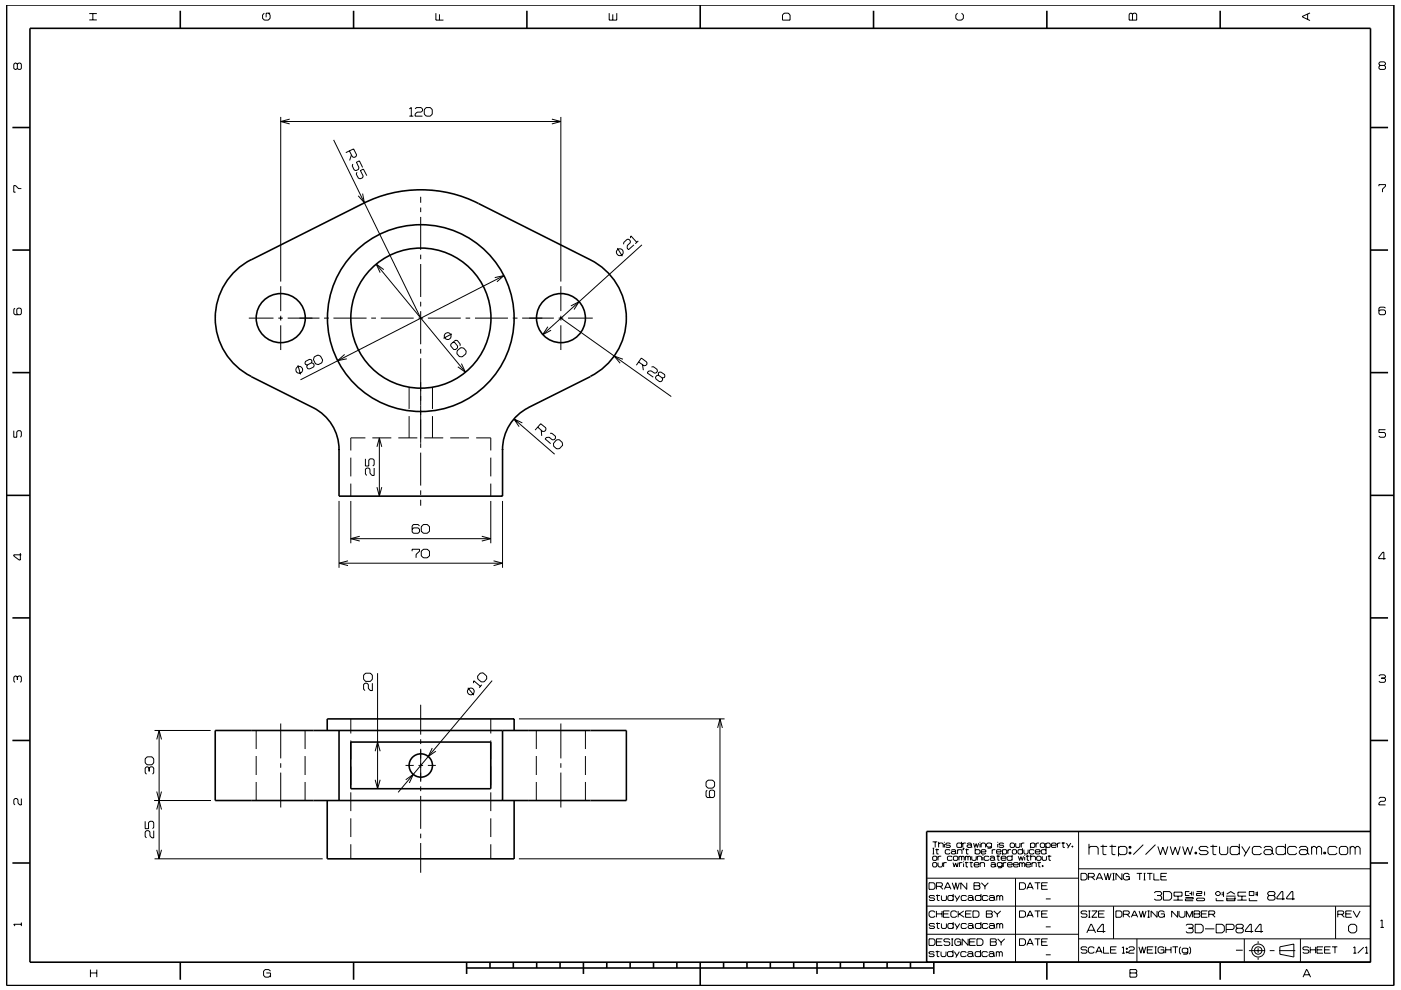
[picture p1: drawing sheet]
<svg xmlns="http://www.w3.org/2000/svg" width="297mm" height="210mm" viewBox="0 0 297 210" stroke-linecap="round" stroke-linejoin="round" font-family="sans-serif">
<g fill="none" stroke="#000" stroke-width=".21">
<path d="M3.7 13.6l-.3-.2h-.2l-.3 .2v.9l.3 .2 .5-.2M3.7 13.6l.2-.2h.4l.2 .2v.9l-.2 .2h-.4l-.2-.2M3.7 13.6v.9M18.9 4.2h1.6M18.9 2.9h1.6M19.7 2.9v1.3M56 2.8l-.3 .4v.7l.3 .4h.9l.4-.4v-.7l-.4-.4M57.3 2.8h-.9v.9M92.4 2.8v1.5h1.6M93.2 3v1.3M129.2 2.8v1.5h1.6v-1.5M129.9 3v1.3"/>
<path d="M166.3 2.8h.8l.4 .4v1.1h-1.6v-1.1zM203 2.8l-.4 .4v.7l.4 .4h.9l.4-.4v-.7l-.4-.4M239.6 2.8h.3l.2 .2 .3-.2h.3l.3 .2v1.3h-1.6v-1.3zM240.1 3v1.3M277.2 3v1.1M277.7 2.7l-1.6 .8v.1l1.6 .8M292.6 13.9l-.2-.3v-.2l.2-.3h.9l.2 .3v.2l-.2 .3M292.6 13.9l-.2 .2v.4l.2 .2h.9l.2-.2v-.4l-.2-.2M292.6 13.9h.9M59.5 24.8v34.9M59.5 25.8h59.4M61.4 25.3l-1.9 .5 1.9 .5"/>
<path d="M70.7 29.7l18.5 37.8M74.1 32l.6 1.3 .4 .1 .4-.2 .1-.4-.6-1.2-1.7 .8M74.5 32.9l-.4 1.1M74.8 34.8l-.1 .4 .4 .9 .4 .1 .5-.3 .1-.3-.5-1.2 .6-.3 .7 1.4M75.7 36.5l-.2 .4 .5 .9 .4 .1 .5-.2 .1-.4-.6-1.1 .6-.4 .8 1.4M86.8 23.1l.4-.3v1.8M86.8 24.6h.8M88 23.1l.3-.3h1l.3 .3v.4l-.3 .3h-.9l-.4 .4v.4h1.6M90 23.2l.4-.4h.8l.4 .4v1l-.4 .4h-.8l-.4-.4zM117 25.3l1.9 .5-1.9 .5M118.9 24.8v34.9M292.4 39.5v-.3h1.3v.3l-.6 .6v.7"/>
<path d="M4.5 40h-.6l-.6-.6h-.4v1.4h.4M76.9 41.1l.4 1.9-1.4-1.5M79.8 56l18.9 22.9M81.4 57.2l-1.6-1.2 .8 1.8M89.2 41.7v1.3M89.2 44v1M89.2 46v7M89.2 54v1M89.2 56v7M104.9 58.9l1.9-.4-1.4 1.3M106.8 58.5l-43.1 22.1M130.9 52.6l1.1 1.7"/>
<path d="M131.9 54h.1M132.2 51.8v-.4l.8-.6h.3l.3 .3v.4l-.6 .6v.6l.3 .3 1.1-1.1M133.6 50.5l.2-.5 1.2 1.4M135.3 51.1l-.6 .6M136.1 51.9l-21 19.1M3.2 65.4l-.3 .2v.9l.3 .3h1.1l.2-.3v-.9l-.2-.2h-.5l-.2 .2v.9l.2 .3M52.7 67.5h5.3M59 67.5h1M59.5 60.7v5.3M59.5 67v1M59.5 69v5.2M61 67.5h6.7"/>
<path d="M63.2 77.5l.5 1.9M66 77l.2-.4-.2-.3-.3-.1-.9 .5-.2 .3 .2 .3 .3 .1M66 77l-.9 .4M66 77l.4 .1 .2 .4-.1 .3-.9 .5-.4-.1-.2-.4 .1-.4M66.6 75.7l.8-.4 .5 .2 .5 .9-.2 .6-.7 .3-.6-.1-.4-.9zM68.7 67.5h1M70.7 67.5h7M73.1 75.2l-1.5 1.3 1.9-.4M78.7 67.5h1M80.7 67.5h7M88.7 67.5h1M89.2 64v1"/>
<path d="M89.2 66v7M89.2 74v1M89.2 76v17.9M90.7 67.5h7M95.8 70.8l-1.8 1M96 72.6h.4l.6 .8v.4l-.4 .4-.4-.1-.7-.7 .1-.4 1-.8h.3l.7 .8-.1 .4M96.9 74.4l.8-.7 .6 .1 .5 .7v.5l-.8 .7-.6-.1-.5-.6zM97.8 77.1l.9 1.8-1.6-1.1M98.7 67.5h1M100.7 67.5h7M108.7 67.5h1M110.7 67.5h6.7"/>
<path d="M116.2 69.3l-1.1 1.7 1.7-.9M118.4 67.5h1M118.9 67.5l23.4 16.6M118.9 60.7v5.3M118.9 67v1M118.9 69v5.2M120.4 67.5h5.3M121 64.9l1.8-.9-1.1 1.7M132.1 76.2l-1.9-.7 1.3 1.5M135.4 76.8l1.2 .8 .3-.1 .3-.3-.1-.4-1.1-.9-1.1 1.6M136.2 77.3l.2 1.2M138.1 77.8h.4l.8 .6 .1 .3-.3 .4-.3 .1-.8-.6-.5 .1-.3 .4 1.3 .9"/>
<path d="M139.6 79.6l.1-.7h.4l.8 .6-.1 .6-.4 .1M139.6 79.6l.8 .6M139.6 79.6l-.4 .1-.2 .3 .1 .4 .8 .6 .3-.1 .3-.3-.1-.4M293.7 65.4l-.2-.3h-.9l-.2 .3v1.1l.2 .3h.9l.2-.3v-.5l-.2-.3h-.9l-.2 .3M2.9 91.3v1.4h.7v-1.1l.2-.3h.5l.2 .3v.9l-.2 .2M74.4 97.1v3.9M77.5 92.9h-3.1v2.6M77.5 97.3v1.5h.7v-1.2l.2-.3h.6l.3 .3v1l-.3 .2M78.9 92.9h4.1M79.3 99.3v1.5h-.4l-.5-.4v-.9l-.2-.2h-.4l-.3 .2v1l.3 .3M79.9 94.8l.5-1.9 .5 1.9M80.4 92.9v12.3"/>
<path d="M84.4 92.9h4.1M86.7 82.1v4.6M86.7 88.3v4.6M89.2 94v1M89.2 96v7M90 92.9h4M91.7 82.1v4.6M91.7 88.3v4.6M95.5 92.9h3.9M101 92.9h3.1v2.6M104.1 97.1v3.9M109 88.9l8.6 7.4"/>
<path d="M110.7 89.7l-1.7-.8 1.1 1.6M114 90.6l1.1 .9h.4l.2-.3v-.4l-1.1-.9-1.1 1.3M114.8 91.3l.1 1.1M116.6 91.9h.4l.8 .6v.5l-.3 .3h-.4l-.6-.6-.6 .1-.3 .3 1.2 1M118 93.3h.6l.6 .5 .1 .6-.7 .8h-.6l-.6-.5-.1-.6zM293.7 91.1h-1.3v.6h1.1l.2 .3v.5l-.2 .2h-.9l-.2-.2M4.3 117.3v1.5h-.2l-1.2-.9v-.2h1.6M71.9 106.3v14.1M71.9 119.5h34.6M73.8 119l-1.9 .5 1.9 .5M74.4 102.6v2.6M74.4 106.3v8.9"/>
<path d="M74.4 114.3h29.7M76.3 113.7l-1.9 .6 1.9 .5M79.9 103.3l.5 1.9 .5-1.9M87.4 116.9v-.4h1.5v.4l-.7 .7v.7M88.9 111.5l-.3-.2h-.9l-.3 .2v1.3l.3 .3h.9l.3-.3v-.5l-.3-.3h-.9l-.3 .3M89.2 104v1M89.2 106v1.3M89.3 116.9l.5-.4h.8l.5 .4v1l-.5 .4h-.8l-.5-.4zM89.3 111.7l.5-.4h.8l.5 .4v1l-.5 .4h-.8l-.5-.4zM102.1 113.7l2 .6-2 .5M104.1 102.6v2.6M104.1 106.3v8.9"/>
<path d="M104.6 119l1.9 .5-1.9 .5M106.5 106.3v14.1M293.8 118.5h-1.5v-.3l.9-1.1h.2v1.6M3.7 143.6l-.3-.2h-.2l-.3 .2v.9l.3 .2M3.7 143.6l.2-.2h.4l.2 .2v.9l-.2 .2M3.7 143.6v.6M32.8 154.9h11.9M33.2 156.8l.5-1.9 .5 1.9M33.7 154.9v14.9M54.3 154.9v4M59.5 153.5v7.4M64.7 154.9v4"/>
<path d="M74.4 152.5v3.1M74.4 157.1v4M77.5 142.8h1l.4 .4v.9l-.4 .4h-1l-.4-.4v-.9zM78.9 144.9v1.6h-.4l-.4-.5v-.8l-.3-.3h-.4l-.3 .3v1l.3 .3M79.5 159.3l.6-1.9 .5 1.9M80.1 142.8v24.5M89.2 149.5v6.3M89.2 156.8v1M89.2 158.8v7M91.7 158.7l-.9 1.7 1.6-1.1M99.2 145.9l1.3 1.5M99.6 146h-.1"/>
<path d="M100.4 144.9l.1-.5 1.4 1.2M101.8 142.8l.6-.1 .8 .7v.6l-.5 .6h-.6l-.8-.6v-.6zM102.1 145.2l-.5 .7M104.1 152.5v3.1M104.1 157.1v4M104.3 144.4l-19.9 23.7M110 152.5h43.6M113.7 154.9v4M118.9 153.5v7.4M124.1 154.9v4M152.1 154.4l.6-1.9 .5 1.9M152.7 152.5v29.7"/>
<path d="M292.4 143.4l.2-.3h.9l.2 .3v.2l-.2 .2M292.9 143.8h.6M293.5 143.8l.2 .3v.4l-.2 .2h-.9l-.2-.2M4.5 169.4v1.3h-.3l-.4-.4v-.7l-.2-.2h-.4l-.3 .2v.9l.3 .2M30.8 174.2v1.6h.7v-1.3l.3-.3h.5l.3 .3v1l-.3 .3M31.2 160.5h1l.4 .4v.9l-.4 .4h-1l-.4-.4v-.9zM31.6 162.9l-.3-.3h-.2l-.3 .3v1l.3 .3M31.6 162.9l.3-.3h.4l.3 .3v1l-.3 .3M31.6 162.9v.7M32.6 176.2v1.5h-.4l-.4-.4v-.9l-.3-.2h-.4l-.3 .2v1.1l.3 .2M32.8 169.8h11.9M33.2 167.9l.5 1.9 .5-1.9"/>
<path d="M33.2 171.7l.5-1.9 .5 1.9M33.7 169.8v12.4M54.3 160.4v4M54.3 165.9v3.9M59.5 161.9v.9M59.5 163.9v7.4M64.7 160.4v4M64.7 165.9v3.9M74.4 162.6v4M74.4 168.1v3.9M74.4 173.6v3.9M74.4 179.1v3.1"/>
<path d="M79.5 165.4l.6 1.9 .5-1.9M86 162.3h1.7M86 165.4l1.6-1.2-.8 1.9M88.7 162.3h1M89.2 166.8v1M89.2 168.8v7M89.2 176.8v1M89.2 178.8v6.3M90.7 162.3h1.7M104.1 162.6v4M104.1 168.1v3.9M104.1 173.6v3.9"/>
<path d="M104.1 179.1v3.1M113.7 160.4v4M113.7 165.9v3.9M118.9 161.9v.9M118.9 163.9v7.4M124.1 160.4v4M124.1 165.9v3.9M149.9 167.6l-.2 .2v1.1l.2 .3h1.3l.3-.3v-1.1l-.3-.2h-.5l-.3 .2v1.1l.3 .3M150.1 165.5h1l.4 .4v.8l-.4 .5h-1l-.4-.5v-.8zM197.7 178.6h1M197.7 179.9h.4M197.9 179.9v1.2"/>
<path d="M198.3 178.6v1.1M198.6 180v1.1h.4M199 179l.2-.2h.6l.2 .2v.7M199 178.6v1.1M200.2 178.6v.1M200.2 179v.7M201.5 179l-.2-.2h-.6l-.2 .3 .2 .2h.6l.2 .3-.2 .1h-.6l-.2-.1M203.9 179l-.2-.2h-.7l-.1 .2v.6l.1 .1h.7l.2-.1M203.9 178.6v1.1M204.1 178.8v.9M204.2 179.9h.2l-.2 .4zM204.3 179.9l-.1 .4"/>
<path d="M204.8 178.8h-.5l-.2 .2M204.9 180v1.1h.4M205 179l.2-.2h.6l.2 .2v.6M206 179.4l-.2-.2h-.6l-.2 .2 .2 .3h.6l.2-.1M206 179.6l.1 .1M206.4 178.8l.3 .9 .3-.8 .2 .8 .3-.9M206.8 179.9v1.2M207.8 178.6v.1M207.8 179v.7M208 179l.2-.2h.5l.3 .2v.7M208 178.8v.9M210.2 179l-.2-.2h-.6l-.2 .2v.4l.2 .3h.6l.2-.3"/>
<path d="M210.2 178.8v.9l-.2 .2h-.6M211.5 178.6v.1M211.5 179v.7M212.8 179l-.2-.2h-.6l-.2 .3 .2 .2h.6l.2 .3-.2 .1h-.6l-.2-.1M214.3 178.8h.6l.2 .2v.6l-.2 .1h-.6l-.1-.1v-.6zM215.3 178.8v.8l.2 .1h.6l.1-.1v-.8M216.5 178.8v.9M216.8 179.9v1.2M217.2 178.8h-.5l-.2 .2M218.5 179l.2-.2h.5l.2 .2v.6l-.2 .1h-.5l-.2-.1M218.5 178.8v1.1M219.7 178.8v.9"/>
<path d="M220.3 178.8h-.5l-.1 .2M220.6 179l.2-.2h.5l.2 .2v.6l-.2 .1h-.5l-.2-.1zM221.7 179l.3-.2h.5l.2 .2v.6l-.2 .1h-.5l-.3-.1M221.7 178.8v1.1M221.8 179.9v1.2M222.9 179.3h1l-.1-.5h-.7l-.2 .2v.6l.2 .1h.7l.1-.1M224.2 178.8v.9M224.8 178.8h-.4l-.2 .2M225.1 178.8h.7M225.4 178.6v1.1h.4M226.1 178.8l.5 .8M227 178.8l-.6 1.1"/>
<path d="M227.3 179.4h.2v.3h-.2zM227.4 179.4v.3M228.7 176.4v27.7M230.9 179.9l.3-.4h1.3l.3 .4v1.4M230.9 179v2.3M233.3 179.5h1.4M233.8 179.2v1.9l.2 .2h.6M235.2 179.5h1.4M235.8 179.2v1.9l.2 .2h.5M237.1 179.9l.4-.4h1l.4 .4v1l-.4 .4h-1l-.4-.4M237.1 179.5v2.1M239.4 179.5h.4v.4h-.4z"/>
<path d="M239.6 179.5v.4M242.4 179.2l-2.1 2.1M245 179.2l-2.1 2.1M245.5 179.5l.5 1.8 .5-1.6 .6 1.6 .5-1.8M248.1 179.5l.5 1.8 .6-1.6 .5 1.6 .5-1.8M250.7 179.5l.5 1.8 .6-1.6 .5 1.6 .6-1.8M256.2 179.9l-.4-.4h-1.2l-.4 .4 .4 .5h1.2l.4 .5-.4 .4h-1.2l-.4-.4M256.6 179.5h1.5M257.2 179.2v1.9l.1 .2h.6M258.6 179.5v1.4l.3 .4h1.1l.3-.4v-1.4M262.8 179.9l-.4-.4h-1.2l-.4 .4v1l.4 .4h1.2l.4-.4M262.8 179v2.3"/>
<path d="M263.3 179.5l.9 1.4M265 179.5l-1.2 2.1M267.5 179.9l-.4-.4h-1.2l-.4 .4v1l.4 .4h1.2l.4-.4M268 179.9l.3-.4h1.1l.3 .4v1M272.5 179.9l-.3-.4h-1.3l-.3 .4v1l.3 .4h1.3l.3-.4M272.5 179v2.3M274.9 179.9l-.3-.4h-1.2l-.4 .4v1l.4 .4h1.2l.3-.4M275.5 179.9l.3-.4h1.1l.3 .4v1M278.1 179.9l.3-.4h.4l.3 .4M278.1 179.5v1.8M279.1 179.9l.4-.4h.3l.4 .4v1.4M279.1 179.9v1.4"/>
<path d="M283.5 179.9l-.4-.4h-1.2l-.3 .4v1l.3 .4h1.2l.4-.4M284.3 179.5h1.1l.3 .4v1l-.3 .4h-1.1l-.3-.4v-1zM286.3 179.9l.3-.4h.3l.4 .4M286.3 179.5v1.8M287.3 179.9l.4-.4h.3l.4 .4v1.4M287.3 179.9v1.4M292.4 169.4l.2-.3h.9l.2 .3v.3l-.2 .3h-.8l-.3 .3v.4h1.3M4.5 195.7v.7M4.5 196h-1.6l.3 .4M32.8 182.2h35.6M33.2 180.2l.5 2 .5-2M110 182.2h43.6"/>
<path d="M152.1 180.2l.6 2 .5-2M196.5 198.2h32.2M196.5 192.2h94.1M196.6 186.3h32.1M197 199.1h.9l.3 .4v.7l-.3 .3h-.9zM197 187.2h.9l.3 .4v.7l-.3 .3h-.9zM197.7 181.1h.4M197.7 181.8l.2-.2h.6l.1 .2v.5l-.1 .2h-.6l-.2-.2zM197.7 183.1l.2-.1h.6l.1 .1v.6l-.1 .2h-.6l-.2-.2zM198.2 190.2l-.2-.3h-.8l-.2 .3 .2 .3h.8l.2 .3-.2 .2h-.8l-.2-.2M198.2 196.1l-.2-.2h-.8l-.2 .2 .2 .3h.8l.2 .2-.2 .3h-.8l-.2-.2M198.2 193.5l-.2-.3h-.7l-.3 .3v.8l.3 .3h.7l.2-.3"/>
<path d="M198.3 180.2h.8M198.5 189.9h.8M198.5 195.9h.8M198.5 188h1.1l.2-.2v-.4l-.2-.2h-1.1v1.4M198.5 199.8h1.1M198.5 193.2v1.4M198.5 193.8h1.2M198.7 189.7v1.2l.5 .1M198.7 195.7v1.1l.5 .1M198.9 183v.7l.2 .2h.5l.2-.2v-.7M198.9 181.6v.9M199.3 188l.6 .6"/>
<path d="M199.6 181.6h-.5l-.2 .2M199.6 189.9v.9l.2 .2h.6l.3-.2v-.9M199.6 195.9v.8l.2 .2h.6l.3-.2v-.8M199.7 193.2v1.4M199.8 199.1h-1.3v1.4h1.3M200 193.8h1.1M200.1 183v.9M200.2 188.6l.7-1.4h.1l.6 1.4M200.4 188.2h1M200.7 183h-.5l-.1 .1M201.3 193.2h-1.3v1.4h1.3M201.4 199.3l-.2-.2h-.9l-.2 .5 .2 .2h.9l.2 .2v.3l-.2 .2h-.9l-.2-.2"/>
<path d="M201.4 180.4l-.1-.2h-.7l-.2 .2v.5l.2 .2h.7l.1-.2M201.7 180.4l.2-.2h.5l.2 .2v.5M201.7 199.1h.4M201.9 199.1v1.4M201.9 187.2l.5 1.4 .2-1.4 .4 1.4 .4-1.4M201.9 181.8l-.2-.2h-.7l-.1 .2v.5l.1 .2h.7l.2-.2M202.1 183l.2 .9 .3-.9 .3 .9 .3-.9M202.1 190.2l-.2-.3h-.7l-.2 .3v.6l.2 .2h.7l.2-.2M202.1 196.1l-.2-.2h-.7l-.2 .2v.6l.2 .2h.7l.2-.2M202.1 189.6v1.4M202.1 195.6v1.3M202.1 181.8l.2-.2h.6l.2 .2v.5l-.2 .2h-.6l-.2-.2z"/>
<path d="M202.4 189.9l.5 .9M202.4 195.9l.5 .8M202.6 180.8l-.2-.2h-.5l-.2 .2 .2 .3h.5l.2-.2M202.6 180.9l.2 .2M202.9 193.5l-.3-.3h-.7l-.3 .3v.8l.3 .3h.7l.3-.3M202.9 199.8h.8v.7M203 180.4l.2-.2h.6l.2 .2v.7M203 180.2v.9M203.2 193.2v1.4M203.3 181.8l.2-.2 .4 .2M203.3 181.6v.9M203.4 193.8l1 .8"/>
<path d="M203.4 183v.9M203.5 189.9l-.8 1.3M203.5 195.9l-.8 1.2M203.7 199.5l-.3-.4h-.7l-.3 .4v.7l.3 .3h.7l.3-.3M203.9 181.8v.7M203.9 181.8l.1-.2 .4 .2v.7M204 183h-.4l-.2 .1M204.3 182.7v.2M204.3 183.1v.8M204.3 193.2l-1.1 .8M204.6 183h.7M204.7 180.2h.7"/>
<path d="M204.7 181.6v.9M204.7 181.8l.1-.2 .4 .2M204.7 193.8h1.1M204.8 182.8v1l.4 .1M204.9 190.2l-.2-.3h-.7l-.2 .3v.6l.2 .2h.7l.2-.2M204.9 196.1l-.2-.2h-.7l-.2 .2v.6l.2 .2h.7l.2-.2M205 187.2v1.4l-1.3-1.4v1.4M205.2 190.2l.2-.3h.7l.2 .3v.6M205.2 196.1l.2-.2h.7l.2 .2v.6M205.2 181.8v.7M205.2 181.8l.2-.2 .4 .2v.7M205.3 199.1v1.4l-1.3-1.4v1.4"/>
<path d="M205.6 183h.7M205.6 199.8h1M205.9 182.8v1l.3 .1M206 193.2h-1.3v1.4h1.3M206 181.6v.7l.2 .2h.6l.2-.2v-.7M206.3 193.2h1l.3 .3v.8l-.3 .3h-1zM206.3 190.6l-.2-.2h-.7l-.2 .2 .2 .4h.7l.2-.2M206.3 196.5l-.2-.2h-.7l-.2 .2 .2 .4h.7l.2-.2M206.3 190.8l.2 .2M206.3 196.7l.2 .2M206.5 187.2h1.1l.2 .2-.2 .5 .2 .2v.3l-.2 .2h-1.1zM206.5 187.9h1.1"/>
<path d="M206.5 183.4h1.1l-.2-.4h-.7l-.2 .1v.6l.2 .2h.7l.2-.2M206.8 180.4l.1-.2h.7l.2 .2v.5l-.2 .2h-.7l-.1-.2M206.8 199.1h-1.2v1.4h1.2M207.1 199.1h1l.3 .4v.7l-.3 .3h-1zM207.2 181.8l.2-.2h.5l.2 .2v.7M207.2 181.6v.9M207.8 183.1l.2-.1h.6l.1 .1v.8M207.8 183v.9M208 190.2l-.2-.3h-.8l-.2 .3v.6l.2 .2h.8l.2-.2M208 196.1l-.2-.2h-.8l-.2 .2v.6l.2 .2h.8l.2-.2M208 189.6v1.4M208 195.6v1.3"/>
<path d="M208 180.7h1v-.3l-.2-.2h-.6l-.2 .2v.5l.2 .2h.6l.2-.2M208.1 187.2l.7 .8M208.4 181.3v.2M208.4 181.8v.7M208.8 188v.6M209.1 193.2h1.1l.2 .2-.2 .4 .2 .2v.3l-.2 .3h-1.1zM209.1 193.8h1.1M209.5 190.2l-.3-.3h-.7l-.2 .3v.6l.2 .2h.7l.3-.2M209.5 196.1l-.3-.2h-.7l-.2 .2v.6l.2 .2h.7l.3-.2M209.5 187.2l-.7 .8M209.7 181.8l-.2-.2h-.7l-.1 .2v.5l.1 .2h.7l.2-.2M209.7 190.2l.3-.3h.6l.2 .3v.6"/>
<path d="M209.7 196.1l.3-.2h.6l.2 .2v.6M209.9 181.8l.2-.2h.5l.3 .2v.5M210 199.1h1l.2 .2-.2 .5 .2 .2v.3l-.2 .2h-1zM210 199.8h1M210.1 183.1l.2-.1h.5l.2 .1v.6M210.4 180.2v.9M210.7 193.2l.8 .7M210.8 190.6l-.2-.2h-.6l-.3 .2v.2l.3 .2h.6l.2-.2M210.8 196.5l-.2-.2h-.6l-.3 .2v.2l.3 .2h.6l.2-.2M210.8 190.8l.2 .2M210.8 196.7l.2 .2M210.9 182.2l-.3-.3h-.5l-.2 .3 .2 .3h.5l.3-.2"/>
<path d="M210.9 182.3l.1 .2M211 183.5l-.2-.2h-.5l-.2 .2 .2 .4h.5l.2-.2M211 183.7l.2 .2M211 180.2h-.4l-.2 .2M211.3 181.6h.7M211.3 180.7h1l-.2-.5h-.6l-.2 .2v.5l.2 .2h.6l.2-.2M211.3 190.2l.2-.3 .5 .3M211.3 189.9v1.1M211.3 195.9v1M211.3 196.1l.2-.2 .5 .2M211.5 193.9v.7M211.5 199.1l.8 .8"/>
<path d="M211.6 181.4v1l.3 .1M212 190.2l.2-.3 .4 .3v.8M212 190.2v.8M212 196.1v.8M212 196.1l.2-.2 .4 .2v.8M212.2 193.2l-.7 .7M212.3 182h1v-.2l-.2-.2h-.6l-.2 .2v.5l.2 .2h.6l.2-.2M212.3 199.9v.6M212.5 183.1l-.2-.1h-.7l-.2 .1v.5l.2 .2h.7l.2-.2M212.5 183v.9l-.2 .2h-.7M212.6 180.4l.1-.2h.6l.1 .2v.5l-.1 .2h-.6l-.1-.2M212.6 180.2v1.1"/>
<path d="M212.7 183v.9M213 199.1l-.7 .8M213.4 183h-.5l-.2 .1M213.6 183.4h1l-.1-.4h-.7l-.2 .1v.6l.2 .2h.7l.1-.2M213.7 180.2v.9M214.4 180.2h-.5l-.2 .2M214.6 181.8l-.2-.2h-.7l-.2 .2v.5l.2 .2h.7l.2-.2M214.6 181.3v1.2M214.6 180.4l.2-.2h.5l.2 .2v.5l-.2 .2h-.5l-.2-.2zM214.9 183.4h1l-.2-.4h-.6l-.2 .1v.6l.2 .2h.6l.2-.2M215.3 186.3v17.8M215.9 181.6l.3 .9 .2-.8 .3 .8 .3-.9"/>
<path d="M216.2 183v.9M216.2 183.1l.2-.1 .3 .1M216.2 199.1h.9l.3 .4v.7l-.3 .3h-.9zM216.2 187.2h.9l.3 .4v.7l-.3 .3h-.9zM216.2 193.2h.9l.3 .3v.8l-.3 .3h-.9zM216.7 183.1l.2-.1 .4 .1v.8M216.7 183.1v.8M216.8 180.4l-.2-.2h-.6l-.2 .2v.5l.2 .2h.6l.2-.2M217.1 180.2v.7l.2 .2h.5l.2-.2v-.7M217.3 181.3v.2M217.3 181.8v.7M217.5 183.4h1l-.1-.4h-.7l-.2 .1v.6l.2 .2h.7l.1-.2"/>
<path d="M217.5 181.6h.8M217.7 194.6l.7-1.4 .7 1.4M217.7 188.6l.7-1.4 .7 1.4M217.8 181.4v1l.4 .1M217.9 194.1h1M217.9 188.2h1M218.5 181.8l.2-.2h.6l.2 .2v.7M218.5 181.3v1.2M218.8 183.1l.2-.1h.5l.2 .1v.8M218.8 183v.9M219.2 180.4l-.1-.2h-.7l-.2 .2v.5l.2 .2h.7l.1-.2M219.4 199.1h1.2"/>
<path d="M219.4 193.2h1.2M219.4 187.2h1.2M219.5 180.7h1l-.2-.5h-.6l-.2 .2v.5l.2 .2h.6l.2-.2M219.8 181.8l.2-.2h.5l.2 .2v.5l-.2 .2h-.5l-.2-.2zM220 183h.7M220 187.2v1.4M220 193.2v1.4M220 199.1v1.4M220.3 182.8v1l.3 .1M220.8 199.8h1.1M220.8 193.8h1.1M220.8 187.9h1.1"/>
<path d="M221 183.6h.1v.2h-.1zM221 181.6v.7l.1 .2h.6l.2-.2v-.7M221.1 183.6v.2M221.7 196.6h1.1M221.7 190.7h1.1M221.8 180.4l-.2-.2h-.6l-.2 .2v.5l.2 .2h.6l.2-.2M222.1 199.1h-1.3v1.4h1.3M222.1 187.2h-1.3v1.4h1.3M222.1 193.2h-1.3v1.4h1.3M222.1 181.6h.8M222.4 181.4v1l.4 .1M228.7 199.1h61.9"/>
<path d="M228.7 184.3h61.9M229.2 185.2h.9l.4 .4v.7l-.4 .3h-.9zM230.4 197.9l.9-1.9h.1l.9 1.9M230.5 193.4l-.2-.2h-.9l-.2 .2 .2 .4h.9l.2 .2v.3l-.2 .3h-.9l-.2-.3M230.7 197.3h1.3M230.8 186h1l.2-.2v-.3l-.2-.3h-1v1.4M230.8 193.2h.4M230.8 194.6h.4M231 193.2v1.4M231.5 186l.6 .6M231.5 193.2h1.1l-1.1 1.4h1.1M232.4 186.6l.6-1.4h.2l.6 1.4"/>
<path d="M232.6 186.2h1M232.9 193.8h1.1M234.1 185.2l.4 1.4 .4-1.4 .3 1.4 .4-1.4M234.2 193.2h-1.3v1.4h1.3M234.4 197.6h-1.7v-.3l.9-1.3h.3v1.9M235.9 185.2h.4M235.9 186.6h.4M236.1 185.2v1.4M236.1 192.2v6.9M236.6 193.2h1l.3 .3v.8l-.3 .3h-1zM237.9 185.2v1.4l-1.3-1.4v1.4M238.2 193.9h1l.2-.2v-.3l-.2-.2h-1v1.4"/>
<path d="M238.7 185.9h.7v.7M238.9 193.9l.7 .7M239.4 180.8h.4v.3h-.4zM239.4 185.6l-.3-.4h-.6l-.3 .4v.7l.3 .3h.6l.3-.3M239.6 180.8v.3M239.9 194.6l.6-1.4 .7 1.4M240.1 194.1h.9M241 185.2h1.1M241 199.1v5M241.5 193.2l.4 1.4 .4-1.4 .3 1.4 .4-1.4M241.6 185.2v1.4M242.5 185.2h.4"/>
<path d="M242.5 186.6h.4M242.7 185.2v1.4M243.2 185.2h1.1M243.3 193.2h.5M243.3 194.6h.5M243.5 193.2v1.4M243.8 185.2v1.4M244.6 185.2v1.4h1.2M244.7 189.4l.3-.3h1l.3 .3v.2l-.3 .3M245.3 189.9h.7M245.3 193.2v1.4l-1.2-1.4v1.4M246 189.9l.3 .3v.5l-.3 .2h-1l-.3-.2"/>
<path d="M246.1 193.8h.8v.8M246.1 185.9h1.1M246.7 189.1h1.3l.4 .4v1l-.4 .4h-1.3zM246.9 193.5l-.4-.3h-.6l-.3 .3v.8l.3 .3h.6l.4-.3M247.4 185.2h-1.3v1.4h1.3M248.8 190.9h2M248.9 189.2h1.7v.9h-1.7zM249.7 193.2v1.4l-1.3-1.4v1.4M249.8 190.1v.8M250 193.2v1.1l.3 .3h.6l.3-.3v-1.1M251.3 190.4h1.7v.3h-1.7v.3h1.7M251.5 196.3l.2-.3h1l.3 .3v.3l-.3 .3"/>
<path d="M251.5 194.6v-1.4l.7 1.4 .6-1.4v1.4M252 196.9h.7M252.2 189.1h-.9v.8h.9M252.2 189.5h.4M252.6 189.1v.8M252.7 196.9l.3 .2v.5l-.3 .3h-1l-.2-.3M253 189.1v.8M253.1 193.2h1.1l.2 .2-.2 .4 .2 .3v.2l-.2 .3h-1.1zM253.1 193.8h1.1M253.4 180.8h.3v.3h-.3zM253.4 196h1.3l.4 .5v.9l-.4 .5h-1.3zM253.5 180.8v.3"/>
<path d="M253.7 189.1h1.1v.4h-1.1v.4h1.1M253.8 190.5h1.4l.2 .4-.2 .1h-1.4l-.1-.1zM254.7 193.8h1.1M255.4 189.1v.8M255.5 197h2M256 193.2h-1.3v1.4h1.3M256.3 193.9h1l.3-.2v-.3l-.3-.2h-1v1.4M257 193.9l.6 .7M257.8 196h1.3l.5 .5v.9l-.5 .5h-1.3zM257.9 190.5v.5h1.5M258 189.1h.4l.3 .3v.2l-.3 .3h-.4l-.3-.3v-.2zM259 189.4h.4"/>
<path d="M259 189.8h.4M259.4 189.1v1.1M260 197.1h1.4l.3-.2v-.6l-.3-.3h-1.4v1.9M260 190.1h2M260.1 190.7h1.7M260.1 190.4v.6h1.7v-.6M260.1 189.6l.8-.5 .9 .5M262.3 196.9l-.3-.3v-.3l.3-.3h1l.3 .3v.3l-.3 .3M262.3 196.9l-.3 .2v.5l.3 .3h1l.3-.3v-.5l-.3-.2M262.3 196.9h1M262.3 190.9h2M263.3 190.1v.8"/>
<path d="M263.8 199.1v5M264.2 189.2h-1.7v.9h1.7M264.9 189.1h.9v.8h-.9zM264.9 190.5v.5h1.7M265.7 197.6h-1.7v-.3l1-1.3h.3v1.9M266.1 189.4h.5M266.1 189.8h.5M266.6 189.1v1M266.7 199.6v.5M267.8 197.6h-1.7v-.3l1-1.3h.3v1.9M269.1 189.9h.9M269.1 189.9l-.3-.3v-.2l.3-.3h.9l.3 .3v.2l-.3 .3"/>
<path d="M269.1 189.9l-.3 .3v.5l.3 .2h.9l.3-.2v-.5l-.3-.3M269.7 180.6l-.3-.4h-1.1l-.3 .4v.3l.3 .4h1.1l.3-.4M269.7 180.9l.4 .4M272.4 190.7h-1.7v-.3l1-1.3h.3v1.8M274.5 190.7h-1.7v-.3l1-1.3h.3v1.8M275.7 199.1v5M277.2 180.6l-.3-.4h-1.1l-.3 .4v.3l.3 .4h1.1l.3-.4M277.2 180.9l.4 .4M280.7 180.8h.3v.3h-.3zM280.9 180.8v.3M283.2 192.2v6.9M283.6 193.9h1.1l.2-.2v-.3l-.2-.2h-1.1v1.4"/>
<path d="M284.4 193.9l.6 .7M285.3 193.8h1.1M285.9 196.5l.5-.5h.8l.5 .5v.9l-.5 .5h-.8l-.5-.5zM286.6 193.2h-1.3v1.4h1.3M286.9 193.2l.8 1.4 .7-1.4M292.7 195.4l.3-.3v1.6M292.7 196.7h.7M19.2 206.4h1.3M19.2 205.7v1.6M20.5 205.7v1.6M56.5 206.4h.9v.9M57.4 206l-.4-.4h-.8l-.3 .4v.9l.3 .4h.8l.4-.4"/>
<path d="M198.1 202l-.2-.2h-.8l-.2 .2 .2 .3h.8l.2 .3-.2 .3h-.8l-.2-.2M198.4 201.8h.8M198.7 201.6v1.2l.4 .1M199.5 201.8v.9l.2 .2h.7l.2-.2v-.9M201.7 200.5h.4M202.1 202l-.3-.2h-.7l-.2 .2v.7l.2 .2h.7l.3-.2M202.1 201.5v1.4M202.3 201.8l.6 .9M203.4 201.8l-.8 1.3M204.9 202l-.3-.2h-.7l-.2 .2v.7l.2 .2h.7l.3-.2M205.1 202.1l.3-.3h.6l.2 .3v.6M206.2 202.5l-.2-.2h-.6l-.3 .2v.2l.3 .2h.6l.2-.2"/>
<path d="M206.2 202.7l.3 .2M207.9 202.1l-.2-.3h-.7l-.2 .3v.6l.2 .2h.7l.2-.2M207.9 201.5v1.4M209.4 202.1l-.2-.3h-.8l-.2 .3v.6l.2 .2h.8l.2-.2M209.7 202.1l.2-.3h.6l.2 .3v.6M210.7 202.5l-.2-.2h-.6l-.2 .2 .2 .4h.6l.2-.2M210.7 202.7l.2 .2M211.2 201.8v1.1M211.2 202.1l.2-.3 .5 .3M211.9 202.1l.2-.3 .4 .3v.8M211.9 202.1v.8M217.7 200.5l.7-1.4 .7 1.4"/>
<path d="M217.9 200.1h1M221.7 202.5h1.1M230.5 201l-.2-.2h-.9l-.2 .4 .2 .3h.9l.2 .2v.3l-.2 .2h-.9l-.2-.2M232 201.1l-.3-.3h-.6l-.3 .3v.8l.3 .3h.6l.3-.3M232.3 202.2l.7-1.4 .7 1.4M232.5 201.8h1M234 200.8v1.4h1.2M235.5 201.5h1M236.7 200.8h-1.2v1.4h1.2M237.9 202.2h.6M237.9 201l.3-.2v1.4M238.8 201.1h.2v.2h-.2z"/>
<path d="M238.8 201.9h.2v.2h-.2zM238.9 201.1v.2M238.9 201.9v.2M239.3 201l.2-.2h.8l.2 .2v.3l-.2 .2h-.7l-.3 .4v.3h1.2M239.6 205.6h1.2l.2 .3-.2 .5 .2 .2v.4l-.2 .3h-1.2zM239.6 206.4h1.2M241.5 200.8l.4 1.4 .3-1.4 .3 1.4 .4-1.4M243.2 201.5h1.1M244.5 200.8h-1.3v1.4h1.3M244.8 200.8h.4M244.8 202.2h.4M245 200.8v1.4"/>
<path d="M246.1 201.5h.7v.7M246.8 201.1l-.3-.3h-.6l-.4 .3v.8l.4 .3h.6l.3-.3M247.1 201.5h1.2M247.1 200.8v1.4M248.3 200.8v1.4M248.6 200.8h1.2M249.2 200.8v1.4M250.4 200.8a1.09 1.09 0 0 0 0 1.6M251.8 201.3l-.2-.2h-.7l-.2 .2v.6l.2 .2h.7l.2-.2M251.8 201.1v1.1l-.2 .2h-.7M252.1 200.8a1.1 1.1 0 0 1 0 1.6M262 201.5h1.5"/>
<path d="M264.8 201.6h3.4M266.7 201.1v1M266.7 203.1v.5M269.2 201.6h1M271.2 201.6h3.4M274.3 203l-2.9-.6v-1.6l2.9-.6v2.8M276.3 207.3l.7-1.6h.1l.8 1.6M276.5 206.8h1.1M277.5 201l-.2-.2h-.9l-.2 .4 .2 .3h.9l.2 .2v.3l-.2 .2h-.9l-.2-.2M277.8 201.5h1.1M277.8 200.8v1.4M278.9 200.8v1.4"/>
<path d="M279.2 201.5h1.1M280.5 200.8h-1.3v1.4h1.3M280.8 201.5h1.1M282.1 200.8h-1.3v1.4h1.3M282.4 200.8h1.1M283 200.8v1.4M286.9 202.2h.7M286.9 201l.4-.2v1.4M289.1 200.9l-1.2 1.3M289.4 202.2h.7M289.4 201l.4-.2v1.4"/>
<circle cx="131.4" cy="53.5" r=".73"/>
<circle cx="63.4" cy="78.4" r=".71"/>
<circle cx="94.9" cy="71.3" r=".72"/>
<circle cx="99.8" cy="146.6" r=".73"/>
<circle cx="266.8" cy="201.6" r="1.38"/>
<circle cx="266.8" cy="201.6" r=".79"/>
</g>
<g fill="none" stroke="#000" stroke-width=".34">
<path d="M1.4 1.1h294.1v207.9h-294.1zM6.4 6h284.2v198.1h-284.3zM38.2 2.3v3.7M75 2.3v3.7M111.7 2.3v3.7M148.5 1.1v4.9M185.2 2.3v3.7M222 2.3v3.7M258.7 2.3v3.7M2.6 27h3.7M290.6 27h3.7M2.6 53h3.7"/>
<path d="M53.3 55.1l23.7-11.9a27.2 27.2 0 0 1 24.5 0l23.7 11.9a13.8 13.8 0 0 1 7.6 12.4 13.8 13.8 0 0 1-7.6 12.3M53.3 55.1a13.9 13.9 0 0 0-7.7 12.4 13.9 13.9 0 0 0 7.7 12.3M290.6 53h3.7M2.6 79h3.7M53.3 79.9l13.1 6.6a9.9 9.9 0 0 1 5.5 9v-.2M125.2 79.9l-13.2 6.6M290.6 79h3.7M71.9 95.3v9.9h34.6v-9.9M112 86.5a9.9 9.9 0 0 0-5.5 9v-.2M1.4 105.1h4.9M290.6 105.1h4.9M2.6 131.1h3.7"/>
<path d="M290.6 131.1h3.7M2.6 157.1h3.7M45.6 154.9h87.2v14.9h-87.2zM71.9 154.9v14.9M74.4 157.4h29.7v9.9h-29.7zM106.5 154.9v14.9M109 154.9v-2.4h-39.6v2.4M290.6 157.1h3.7M69.4 169.8v12.4h39.6v-12.4M290.6 176.4h-94.1v27.7M2.6 183h3.7M290.6 183h3.7"/>
<path d="M38.2 204.1v3.7M75 204.1v3.7M98.9 205.3h99.1M98.9 204.1v2.5M103.9 204.1v1.2M108.8 204.1v1.2M113.8 204.1v1.2M118.7 204.1v1.2M123.7 204.1v2.5M128.6 204.1v1.2M133.6 204.1v1.2M138.6 204.1v1.2"/>
<path d="M143.5 204.1v1.2M148.5 204.1v4.9M153.4 204.1v1.2M158.4 204.1v1.2M163.3 204.1v1.2M168.3 204.1v1.2M173.2 204.1v2.5M178.2 204.1v1.2M183.1 204.1v1.2M188.1 204.1v1.2M193 204.1v1.2M198 204.1v2.5"/>
<path d="M222 204.1v3.7M258.7 204.1v3.7"/>
<circle cx="59.5" cy="67.5" r="5.2"/>
<circle cx="89.2" cy="67.5" r="19.8"/>
<circle cx="89.2" cy="67.5" r="14.9"/>
<circle cx="118.9" cy="67.5" r="5.2"/>
<circle cx="89.2" cy="162.4" r="2.48"/>
</g>
</svg>
